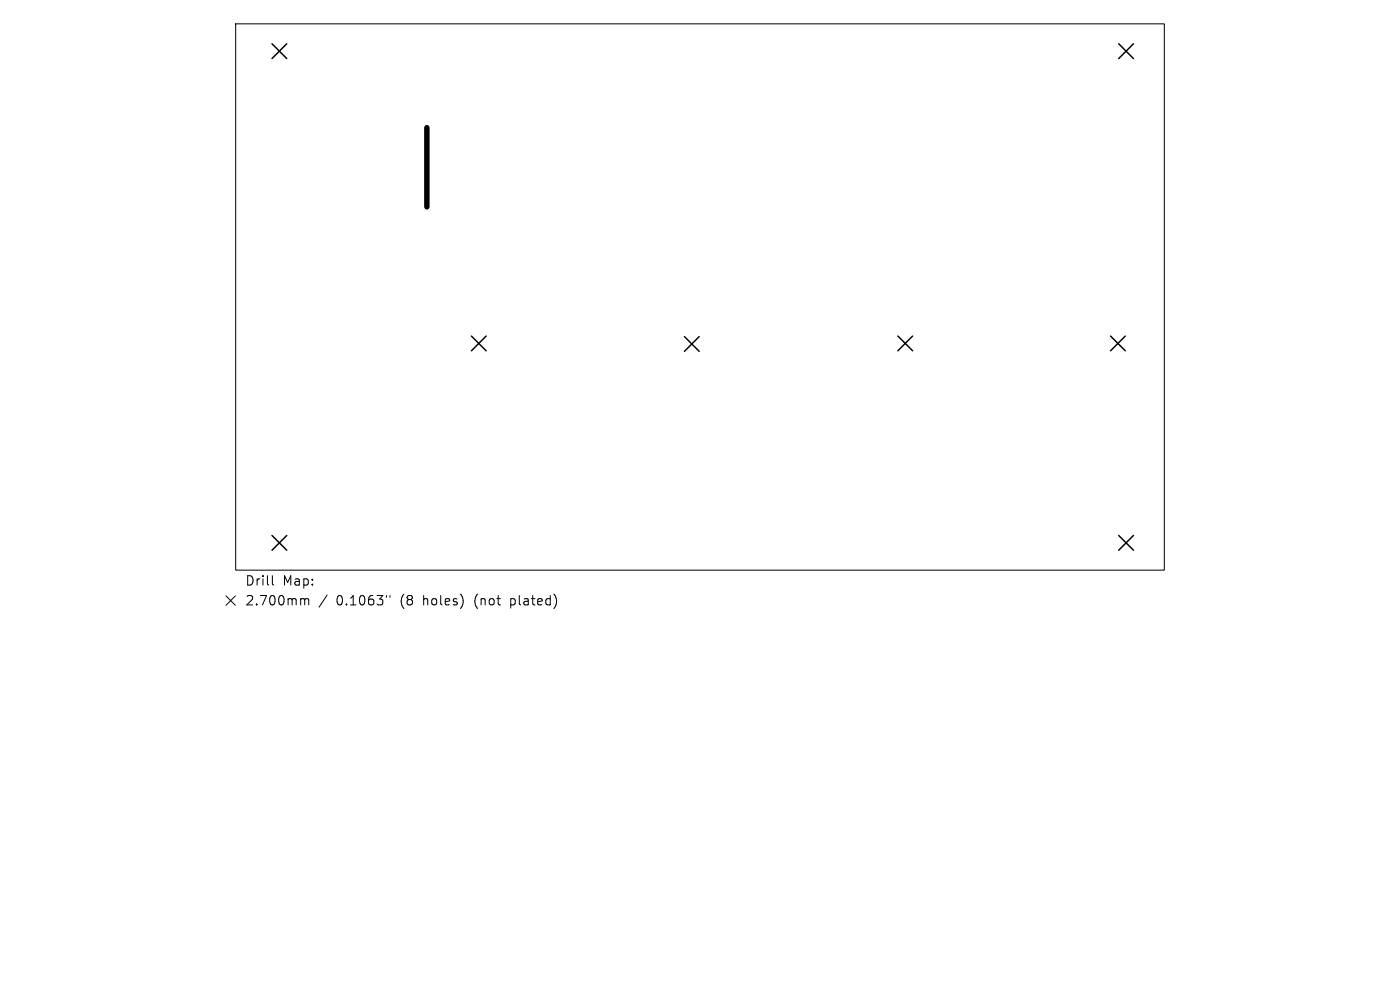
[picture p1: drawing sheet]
<svg xmlns="http://www.w3.org/2000/svg" width="297mm" height="210mm" viewBox="0 0 297 210" stroke-linecap="round" stroke-linejoin="round" font-family="sans-serif">
<defs><g id="words">
<g font-size="2.8">
<text x="51.9" y="124.5">Drill</text>
<text x="59.9" y="124.5">Map:</text>
<text x="51.9" y="128.7">2.700mm</text>
<text x="71.4" y="128.7">0.1063&quot;</text>
<text x="85.1" y="128.7">(8</text>
<text x="90.1" y="128.7">holes)</text>
<text x="101.1" y="128.7">(not</text>
<text x="108.9" y="128.7">plated)</text>
</g>
</g></defs>
<path d="M90.6 27.1v16.8" fill="none" stroke="#000" stroke-width="1.2"/>
<path d="M50 5.1h197v115.8h-197zM47.9 126.4l2 2M49.9 126.4l-2 2M57.8 122.1v1.7l.3 .3M64.1 127l.4 .1 .1 .2M64.6 127.3l.3-.3 .5 .1 .1 1.2M64.6 127.3v1M69.4 126.2l-1.7 2.6M82 126.3v.4M82.7 126.3v.4" fill="none" stroke="#000" stroke-width=".21"/>
<g fill="none" stroke="#000" stroke-width=".31">
<path d="M57.7 9.3l3.1 3.1M60.8 9.3l-3.1 3.1M237.3 9.3l3.2 3.1M240.5 9.3l-3.2 3.1M100 71.3l3.1 3.1M103.1 71.3l-3.1 3.1M145.2 71.4l3.1 3.1M148.3 71.4l-3.1 3.1M190.5 71.3l3.1 3.1M193.6 71.3l-3.1 3.1M235.6 71.3l3.1 3.1M238.7 71.3l-3.1 3.1"/>
<path d="M57.7 113.6l3.1 3.1M60.8 113.6l-3.1 3.1M237.3 113.6l3.2 3.1M240.5 113.6l-3.2 3.1"/>
</g>
<use href="#words"/>
</svg>
